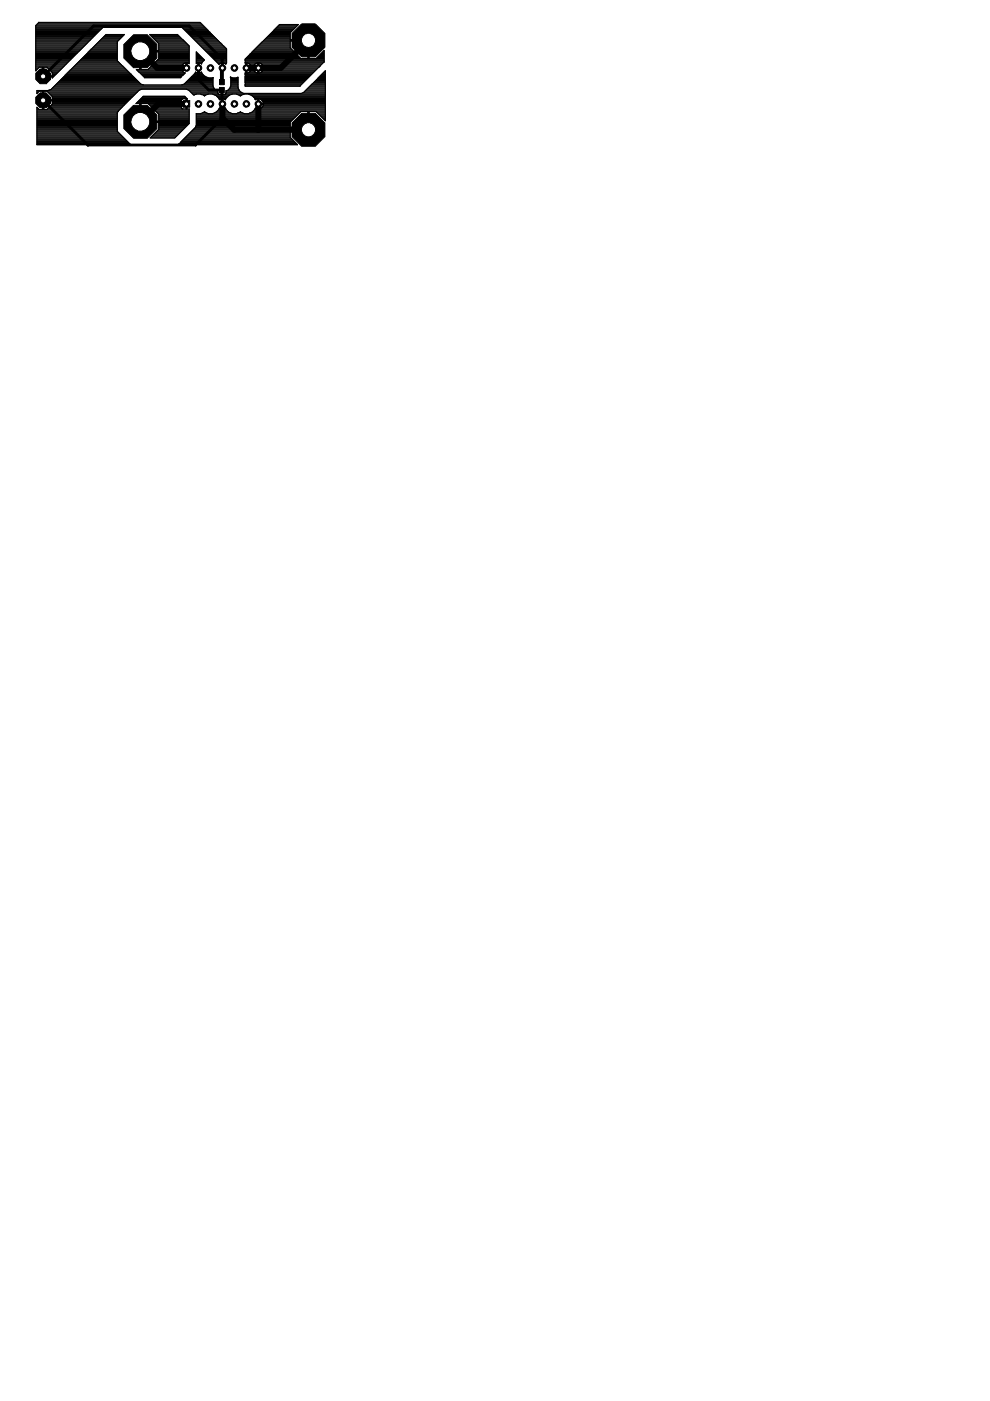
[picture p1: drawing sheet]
<svg xmlns="http://www.w3.org/2000/svg" width="210mm" height="297mm" viewBox="0 0 210 297" stroke-linecap="round" stroke-linejoin="round" font-family="sans-serif">
<g fill="#000" stroke="#000" stroke-width=".21">
<path d="M46.5 16.8h1.1v1.1h-1.1zM46.5 18.5h1.1v1.1h-1.1z"/>
<circle cx="9.1" cy="21.3" r="1.7"/>
</g>
<path d="M29.8 10.9l3.5 3.5h6.2M65.4 8.6l-5.9 5.8h-7.3M39.5 22h-5.9l-3.8 3.8M47.2 22v3l2.4 2.5h15.8M54.8 22l-.1 5.5" fill="none" stroke="#000" stroke-width="1.3"/>
<g fill="none" stroke="#000" stroke-width=".25">
<path d="M7.6 12.4h7.6M7.6 8.4h11.6M7.6 14.9h.1M7.6 14.6h.3M7.6 14.4h.5M7.6 14.2h5.8M7.6 14h6.1M7.6 13.8h6.3M7.6 13.5h6.5M7.6 13.3h6.7M7.6 13.1h6.9M7.6 12.9h7.2"/>
<path d="M7.6 12.7h7.4M7.6 12.2h7.8M7.6 12h8M7.6 11.8h8.3M7.6 11.5h8.5M7.6 11.3h8.7M7.6 11.1h8.9M7.6 10.9h9.2M7.6 10.6h9.4M7.6 10.4h9.6M7.6 10.2h9.8M7.6 10h10"/>
<path d="M7.6 9.8h10.3M7.6 9.5h10.5M7.6 9.3h10.7M7.6 9.1h10.9M7.6 8.9h11.2M7.6 8.7h11.4M7.6 8.2h11.8M7.6 8h12M7.6 7.8h12.3M7.6 7.6h12.5M7.6 7.3h12.7M7.6 7.1h12.9"/>
<path d="M7.6 6.9h13.1M7.6 6.7h13.4M7.6 6.4h13.6M7.6 6.2h13.8M7.6 6h14M7.6 5.8h35.8M7.6 5.5h35.6M7.7 5.3h35.3M7.8 19.7h.1M7.8 19.5h.3M7.8 19.3h21.5M7.9 5.1h34.9"/>
<path d="M8.1 4.9h34.4M9 16h.3M9 15.8h.3M9 15.5h.3M9 15.3h.3M9 15.1h.3M9 14.9h.3M9 14.6h.3M9 14.4h.3M9 20h.3M9 19.7h.3M9 19.5h.3"/>
<path d="M9.3 16.2h2.1M10.1 14.4h3.1M10.2 19.5h18.9M10.4 14.6h2.6M10.4 19.7h18.5M10.5 19.1h19.1M10.6 14.9h2.2M10.6 20h18M10.8 15.1h1.7M10.9 18.9h34.6M11 15.3h1.3M11.1 16.4h.1"/>
<path d="M11.1 16h.5M11.1 15.8h.8M11.1 15.5h1M11.1 18.6h34.2M11.4 18.4h33.8M11.6 18.2h33.5M11.8 18h33.3M12 17.8h17.8M12.3 17.5h17.3M12.5 17.3h16.9M12.7 17.1h16.4M12.9 16.9h16"/>
<path d="M13.1 16.6h15.6M13.4 16.4h15.1M13.6 16.2h14.6M13.8 16h14.2M14 15.8h13.8M14.2 15.5h13.3M14.5 15.3h12.8M14.7 15.1h12.4M14.9 14.9h12M15.1 14.6h11.5M15.3 14.4h11.1M15.6 14.2h10.6"/>
<path d="M15.8 14h10.2M16 13.8h9.8M16.2 13.5h9.3M16.5 13.3h8.8M16.7 13.1h8.4M16.9 12.9h8M17.1 12.7h7.8M17.4 12.4h7.5M17.6 12.2h7.3M17.8 12h7.1M18 11.8h6.9M18.2 11.5h6.7"/>
<path d="M18.5 11.3h6.4M18.7 11.1h6.2M18.9 10.9h6M19.1 10.6h5.8M19.3 10.4h5.6M19.6 10.2h5.3M19.8 10h5.1M20 9.8h4.9M20.2 9.5h4.7M20.5 9.3h4.4M20.7 9.1h4.2M20.9 8.9h4"/>
<path d="M21.1 8.7h3.9M21.4 8.4h3.9M21.6 8.2h3.9M21.8 8h3.9M21.8 5.8l-10.7 10.7v-.2h-1.8v-2.1h.6l1.2 1.2v.7h-2.1v-1.9h-.7l-.7 .8v-9.6l.7-.7h34.1l5.6 5.7v3l-.1 .2-.7-.3v.4h-.1v-.4l-.7 .3-7.8-7.8M22 7.8h3.9M22.2 7.6h4M24.9 8.8l1.5-1.5h-3.9l-11.7 11.7-.6 .2h-2.4v.6l.5-.5h.7v1.8h2.1v-.6l-1.2-1.2h-.6v3.9h.6l1.2-1.1v-.7h-2.1v1.8h-.7l-.5-.5v8h19.9l-2.8-2.8v-4.1l.2-.3M24.9 8.8v4.1M24.9 12.5h.1M24.9 12.9l2.8 2.8M27.8 15.7l2 2.1"/>
<path d="M29.1 14.9h9.5M29.3 15.1h9.4M29.5 15.3h9.4M29.6 12.4h.3M29.6 14.6h.3M29.6 14.4h.3M29.6 14.2h.3M29.6 14h.3M29.6 13.8h.3M29.6 13.5h.3M29.6 13.3h.3M29.6 13.1h.3"/>
<path d="M29.6 12.9h.3M29.6 12.7h.3M29.6 12.2h.3M29.6 12h.3M29.6 11.8h.3M29.6 11.5h.3M29.6 11.3h.3M29.6 11.1h.3M29.7 15.5h9.5M29.8 17.8l.6 .2M29.9 10.9h10.2M30 15.8h9"/>
<path d="M30.2 16h8.6M30.4 16.2h8.1M30.6 16.4h7.7M31.5 14.6h7M31.7 14.4h7.8M31.9 14.2h6.6M31.9 7.6h6M32.1 14h6.4M32.2 7.8h5.9M32.3 13.8h6.4M32.4 8h5.9M32.6 13.5h6.3"/>
<path d="M32.6 8.2h5.9M32.8 13.3h7.3M32.8 8.4h6M33 13.1h7.1M33.1 8.7h5.9M33.2 12.9h6.9M33.3 8.9h5.9M33.4 12.7h6.7M33.5 9.1h5.9M33.7 12.4h6.4M33.7 12.2h6.4M33.7 12h6.4"/>
<path d="M33.7 11.8h6.4M33.7 11.5h6.4M33.7 11.3h6.4M33.7 11.1h6.4M33.7 10.6h6.4M33.7 10.4h6.4M33.7 10.2h6.4M33.7 10h6.4M33.7 9.8h6.4M33.7 9.5h6.2M33.7 9.3h6M38.5 14l.5-.5 .5-.2v1.2h-1l.2 .6"/>
<path d="M38.8 6h4.8M39 6.2h4.9M39.1 17.8h6M39.1 17.8l-.5 .2M39.2 6.4h4.9M39.3 17.5h5.8M39.4 6.7h4.9M39.5 14.2h.1M39.5 14h.1M39.5 13.8h.1M39.5 13.5h.1M39.6 17.3h5.5"/>
<path d="M39.6 17.3l-.5 .5M39.6 6.9h4.9M39.8 17.1h5.3M39.9 7.1h4.8M40 19.1h5.7M40 16.9h5.1M40.1 7.3h4.9M40.1 9.8v3.7l-.5-.2v1h-1.1v-.3M40.1 9.8l-2.4-2.5h-6l2 1.9v1.5h-3.8v4h1.5l2.3-2.3v-1.4h-4.1v3.7h-.7l1.7 1.8h7.7l1-1-.6-.4M40.2 16.6h4.9M40.2 19.3h6M40.3 7.6h4.9"/>
<path d="M40.4 19.5h5.8M40.5 16.4h3.5M40.5 7.8h4.9M40.7 16.2l-1.1 1.1M40.7 19.7h5.5M40.7 16.2h2.8M40.8 8h4.8M40.9 20h.7M40.9 16h2.3M41 8.2h4.9M41.1 15.8h1.9M41.2 8.4h4.9"/>
<path d="M41.3 15.6h.1M41.4 15.5h1.4M41.4 8.7h4.9M41.5 15.3l.5 .2v-1h.2v1l.5-.2a2 2 0 0 0 2.5 1.1l-.1 1.8 .3 .5 .8 .6M41.5 15.3h.1M41.5 15.3l-.8 .9M41.6 12.4h1.5M41.6 11l1.7 1.7-.5 .5-.1 .4-.5-.3v1h-.2v-1l-.4 .1zM41.6 13.3h1.2M41.6 13.1h1.4M41.6 12.9h1.6M41.6 12.7h1.7"/>
<path d="M41.6 12.2h1.2M41.6 12h1M41.6 11.8h.8M41.6 11.5h.6M41.6 11.3h.3M41.6 11.1h.1M41.7 8.9h4.8M41.9 9.1h4.9M42 15.3h.2M42 15.1h.2M42 14.9h.2M42 14.6h.2"/>
<path d="M42 14.2h.2M42 14h.2M42 13.8h.2M42 13.5h.2M42.1 9.3h4.9M42.3 9.5h4.9M42.5 9.8h4.9M42.6 20h1.5M42.7 15.3h.1M42.8 10h4.8M43 10.2h4.9M43.2 10.4h4.8"/>
<path d="M43.4 10.6h4.6M43.6 10.9h4.4M43.9 11.1h4.1M44.1 11.3h3.9M44.3 11.5h3.7M44.5 11.8h3.5M44.8 12h3.2M45 12.2h3M45.1 20h1.3M45.2 12.4h2.8M45.4 12.7h2.6M45.7 12.9h2.3"/>
<path d="M45.9 13.1h2.1M46.1 13.3h1.9M46.2 19.3v.5M46.2 19.8l.2 .2M46.3 13.5h.2M46.9 20h.3M46.9 19.7h.3M46.9 19.5h.3M47.1 13.5h.1M47.7 20h1.5M47.8 13.5h.1M47.9 19.8l-.2 .2"/>
<path d="M47.9 19.7h3.6M47.9 19.3v.5M47.9 19.5h3.2M47.9 19.3h2.9M48.4 19.1h2.3M48.6 18.9h2M48.8 18.6h1.7M48.9 16.3l.4 .2 1.2-.1v2.2l.2 .6 .4 .4M48.9 16.3v1.9l-.2 .5-.8 .6M48.9 16.3h.1M48.9 18.4h1.6M48.9 16.4h.2"/>
<path d="M48.9 18.2h1.6M48.9 18h1.6M48.9 17.8h1.6M48.9 17.5h1.6M48.9 17.3h1.6M48.9 17.1h1.6M48.9 16.9h1.6M48.9 16.6h1.6M50.2 20h1.5M50.3 16.4h.2M51.1 19.6l.6 .2h12.2l.5-.2 4.6-4.6v10.6l-2-2h-1.5v3.8h-4v-1.5l2.3-2.3h1.5v4h-3.8v1.5M52 15.5h.1"/>
<path d="M52 13.4l.1-.1v1h1.2l-.1-.3M52 13.4h.1M52 18.2h11.6M52 18h11.9M52 17.8h12.1M52 17.5h12.3M52 17.3h12.5M52 17.1h12.7M52 16.9h13M52 16.6h13.2M52 16.4h13.4M52 16.2h13.6"/>
<path d="M52 16h13.9M52 15.8h14.1M52 15.5h14.3M52 13.3h16.5M52 13.1h16.7M52 12.9h16.7M52 12.7h16.7M52 12.4h16.7M52.1 15.3h.2M52.1 15.1h.2M52.1 14.9h.2M52.1 14.6h.2"/>
<path d="M52.1 14.2h.2M52.1 14h.2M52.1 13.8h.2M52.1 13.5h.2M52.3 12.2h11.3M52.3 14.4h2.4M52.5 12h10.9M52.7 11.8h10.4M52.7 20h16.3M52.8 15.3h1.4M52.9 13.5h1.2M52.9 11.5h10"/>
<path d="M53.1 15.1l.2-.6h-1.2v1h-.1M53.1 15.1h.8M53.1 13.8h.8M53.2 11.3h9.5M53.2 14.9h.6M53.2 14l-.3-.4-.6-.3v2.2l.8-.4M53.2 14h.6M53.3 14.6h.4M53.3 14.2h.4M53.4 11.1h9.1M53.6 10.9h8.7M53.8 10.6h8.2"/>
<path d="M54.1 13.6l.6-.3v2.2a1.05 1.05 0 0 1-1-1h2.2l-.1 .3-.3 .4-.6 .3v-2.2l.6 .3 .3 .4 .1 .3h-2.2zM54.1 10.4h7.7M54.3 10.2h7.3M54.5 10h7M54.7 15.3h.2M54.7 15.1h.2M54.7 14.9h.2M54.7 14.6h.2M54.7 14.2h.2M54.7 14h.2M54.7 13.8h.2M54.7 13.5h.2"/>
<path d="M54.7 9.8h6.8M54.9 14.4h12.5M54.9 9.5h6.6M55.2 9.3h6.3M55.4 15.3h11.1M55.4 13.5h12.9M55.4 9.1h6.1M55.6 15.1h11.2M55.6 8.9h5.9M55.6 13.8h12.5M55.8 14.9h11.2M55.8 14h12.1"/>
<path d="M55.8 14.6h11.4M55.8 14.2h11.8M55.8 8.7h9.5M56 8.4h9.3v4M56.3 8.2h5.2M56.5 8h5M56.7 7.8h4.8M56.9 7.6h4.6M57.2 7.3h4.3M57.4 7.1h4.1M57.6 6.9h4M57.8 6.7h4"/>
<path d="M58.1 6.4h3.9M58.3 6.2h4M58.5 6h4M58.7 5.8h4M58.9 5.5h4M59.2 5.3h3.9M61.5 8.4v-1.5l1.8-1.7h-4l-7.3 7.3v.9M63.8 12.4l-2.3-2.3v-1.4h4v3.7M64 19.7h5M64.5 19.5h4.5M64.7 19.3h4.3M64.9 19.1h4.1"/>
<path d="M65.1 18.9h3.9M65.3 12.2h.2M65.3 12h.2M65.3 11.8h.2M65.3 11.5h.2M65.3 11.3h.2M65.3 11.1h.2M65.3 10.9h.2M65.3 10.6h.2M65.3 10.4h.2M65.3 10.2h.2M65.3 10h.2"/>
<path d="M65.3 9.8h.2M65.3 9.5h.2M65.3 9.3h.2M65.3 9.1h.2M65.3 8.9h.2M65.3 18.6h3.7M65.6 18.4h3.4M65.8 18.2h3.2M66 18h3M66.2 17.8h2.8M66.5 17.5h2.5M66.7 17.3h2.3"/>
<path d="M66.9 17.1h2.1M67 12.4l1.7-1.7v2.4l-5.1 5.2h-11.6v-2.8M67.1 16.9h1.9M67.2 12.2h1.5M67.4 16.6h1.6M67.4 12h1.3M67.6 16.4h1.4M67.7 11.8h1M67.8 16.2h1.2M67.9 11.5h.8M68 16h1M68.1 11.3h.6"/>
<path d="M68.2 15.8h.8M68.3 11.1h.4M68.5 15.5h.5M68.6 10.9h.1M68.7 15.3h.3M68.9 15.1h.1M7.8 23.1h.4M7.8 26h17.1M7.8 29.1h18.3M7.8 28.9h18.1M7.8 28.6h17.9M7.8 28.4h17.6"/>
<path d="M7.8 28.2h17.4M7.8 28h17.2M7.8 27.7h17.1M7.8 27.5h17.1M7.8 27.3h17.1M7.8 27.1h17.1M7.8 26.9h17.1M7.8 26.6h17.1M7.8 26.4h17.1M7.8 26.2h17.1M7.8 25.7h17.1M7.8 25.5h17.1"/>
<path d="M7.8 25.3h17.1M7.8 25.1h17.1M7.8 24.8h17.1M7.8 24.6h17.1M7.8 24.4h17.1M7.8 24.2h17.1M7.8 24h17.1M7.8 23.7h17.1M7.8 23.5h17.3M7.8 23.3h17.5M7.8 22.9h.2M7.8 30.6h19.8"/>
<path d="M7.8 30.4h19.6M7.8 30.2h19.4M7.8 30h19.2M7.8 29.7h19M7.8 29.5h18.7M7.8 29.3h18.5M9 23.1h.3M9 20.4h.3M9 22.9h.3M9 22.6h.3M9 22.4h.3M9 22.2h.3"/>
<path d="M9 22h.3M9 21.8h.3M9 21.5h.3M9 21.1h.3M9 20.9h.3M9 20.6h.3M9 20.2h.3M9.3 21.3h18M10.1 23.1h15.4M10.3 22.9h15.5M10.5 22.6h15.5M10.8 22.4h15.4"/>
<path d="M10.8 20.2h17.6M11 22.2h15.4M11 20.4h17.2M11.1 22h15.5M11.1 21.8h15.8M11.1 21.5h16M11.1 21.1h16.4M11.1 20.9h16.6M11.1 20.6h16.9M24.9 24.1h.1M29 21.8h9.5M29.3 21.5h9.2"/>
<path d="M29.5 21.3h9M29.6 23.1h.3M29.6 25.5h.3M29.6 25.3h.3M29.6 25.1h.3M29.6 24.8h.3M29.6 24.6h.3M29.6 24.4h.3M29.6 24.2h.3M29.6 24h.3M29.6 23.7h.3M29.6 23.5h.3"/>
<path d="M29.6 23.3h.3M29.6 22.9h.3M29.6 22.6h.3M29.6 22.4h.3M29.6 22.2h.3M29.6 22h.3M29.7 21.1h8.8M29.9 25.7h10.2M29.9 20.9h9.7M30.1 20.6h9.3M31.4 22h8.1M31.6 22.2h6.9"/>
<path d="M31.8 22.4h6.7M32 29.1h5.2M32.1 22.6h6.4M32.2 28.9h5.2M32.3 22.9h6.2M32.4 28.6h5.3M32.5 23.1h6.2M32.7 28.4h5.2M32.7 23.3h7.4M32.9 28.2h5.2M33 23.5h7.1M33.1 28h5.2"/>
<path d="M33.2 23.7h6.9M33.3 27.7h5.3M33.4 24h6.7M33.6 27.5h5.2M33.6 24.2h6.5M33.7 26v1.4l-1.9 1.9h5.3l3-3.1M33.7 27.3h5.3M33.7 27.1h5.5M33.7 26.9h5.8M33.7 26.6h6M33.7 26.4h6.2M33.7 26.2h6.4"/>
<path d="M33.7 25.5h6.4M33.7 25.3h6.4M33.7 25.1h6.4M33.7 24.8h6.4M33.7 24.6h6.4M33.7 24.4h6.4M37.7 30.6h25.3M38.1 30.4h24.7M38.3 30.2h24.3M38.5 22.9l.3 .2h1.3v3.1M38.5 22.9v-.8h1.1v1M38.5 30h23.9"/>
<path d="M38.7 29.7h23.4M38.9 29.5h23M39.2 29.3h22.5M39.4 29.1h22.1M39.5 23.1v-2.1h-.9l-.1 .9h1.1l.1-.9-.5-.6h-8.8l-1.6 1.5h.8v3.8h4.1v-1.5l-2.3-2.3h-1.5v4.1h10.2M39.5 22.9h.1M39.5 22.6h.1M39.5 22.4h.1M39.5 22.2h.1M39.5 21.8h.1M39.5 21.5h.1M39.5 21.3h.1"/>
<path d="M39.5 21.1h.1M39.6 28.9h21.9M39.8 28.6h21.7M40 28.4h21.5M40.3 28.2h21.2M40.5 28h21M40.7 27.7h20.8M40.9 27.5h24.4M41.1 27.3h20.4M41.4 27.1h20.1M41.4 27.1l-3.5 3.4-.3 .2h25.5l-1.6-1.6M41.5 26.9h20"/>
<path d="M41.6 26.6h19.9M41.6 26h19.9M41.6 26.4h19.9M41.6 26.2h19.9M41.6 25.7h20.1M41.6 25.5h20.3M41.6 25.3h20.5M41.6 25.1h20.8M41.6 24.8h21M41.6 24.6h21.2M41.6 24.4h21.4M41.6 24.2h21.6"/>
<path d="M42.8 24h1.1M43.1 20.2h.5M43.3 23.7h.1M45.4 24h3.5M45.7 20.2h2.9M45.8 23.7h2.7M46 20.4h2.3M46.1 23.5h2.1M46.2 20.6h1.9M46.3 23.3h1.7M46.4 20.9h1.5M46.4 20h.5v-.7h.3v.7h.5"/>
<path d="M46.4 23.1h.5M46.5 21.1h.1M47.1 23.1v-1h.1v1M47.1 23.1h.1M47.1 22.9h.1M47.1 22.6h.1M47.1 22.4h.1M47.1 22.2h.1M47.1 21.8h.1M47.1 21.5h.1M47.1 21.3h.1M47.1 21.1h.1"/>
<path d="M47.1 23.1l-.6-.2a2.06 2.06 0 0 1-3.2 .8l-.8 .4h-.9v2.4l-.2 .6M47.2 23.1l.6-.2a2.06 2.06 0 0 0 3.2 .8 2.07 2.07 0 0 0 3.1-.8l.6 .2M47.4 23.1h.5M47.7 21.1h.1M47.7 21.1l-.5-.1v.9h-.1v-.9l-.5 .1a2.94 2.94 0 0 0-1.6-1.2h-.8l-.9 .4a1.99 1.99 0 0 0-2.2-.1l-1.1-1.1-.5-.2h-9.4l-.6 .2-4.4 4.4M47.7 21.1a2.94 2.94 0 0 1 1.6-1.2h.8l.9 .4a2.07 2.07 0 0 1 3.1 .8h.1M50.5 24h1M50.8 20.2h.4M50.9 23.7h.1M53 24h10.5M53.3 20.2h15.7M53.5 23.7h10.2"/>
<path d="M53.6 20.4h15.4M53.7 23.5h15.3M53.8 20.6h15.2M53.9 23.3h15.1M54 20.9h15M54.1 23.1h.5M54.1 21.1h.1M54.2 21.1l.5-.1v.9h1.2l-.1-.1M54.7 23.1h.2M54.7 22.9h.2M54.7 22.6h.2M54.7 22.4h.2"/>
<path d="M54.7 22.2h.2M54.7 21.8h.2M54.7 21.5h.2M54.7 21.3h.2M54.7 21.1h.2M54.9 22h14.1M55 23.1h14M55.3 21.1h13.7M55.5 22.9h13.5M55.6 21.3l-.7-.3v2.1M55.6 21.3h13.4M55.6 21.3l.2 .5"/>
<path d="M55.7 22.6h13.3M55.7 21.5h13.3M55.8 22.4l.1-.3h-1.2v1M55.8 22.4h13.2M55.8 22.4l-.3 .4-.6 .3M55.8 21.8h13.2M55.8 22.2h13.2M65.3 26h.2M65.3 27.3h.2M65.3 27.1h.2M65.3 26.9h.2M65.3 26.6h.2"/>
<path d="M65.3 26.4h.2M65.3 26.2h.2M65.3 25.7h.2M65.3 25.5h.2M65.3 25.3h.2M65.3 25.1h.2M65.3 24.8h.2M65.3 24.6h.2M65.3 24.4h.2M65.3 24.2h.2M65.3 24h.2M65.3 23.7h.2"/>
<path d="M67.1 23.7h1.9M67.3 24h1.7M67.6 24.2h1.4M67.8 24.4h1.2M68 24.6h1M68.2 24.8h.8M68.5 25.1h.5M68.7 25.3h.3M68.9 25.5h.1"/>
</g>
<path d="M42.1 14.4v2.5l2.2 2.2h2.8l.1 2.9M47.1 14.5v-2l-7-7h-20.3l-10.7 10.7M47.2 14.4l-.1 .1M9.1 21.3l9.5 9.5h22.8l5.8-5.8" fill="none" stroke="#000" stroke-width=".61"/>
<path d="M47.1 14.5v2.9" fill="none" stroke="#000" stroke-width=".83"/>
<circle cx="9.1" cy="21.3" r=".55" fill="#fff" stroke="#000" stroke-width=".21"/>
<circle cx="9.1" cy="16.2" r="1.7" fill="#000" stroke="#000" stroke-width=".21"/>
<circle cx="9.1" cy="16.2" r=".55" fill="#fff" stroke="#000" stroke-width=".21"/>
<circle cx="29.8" cy="25.8" r="3.8" fill="#000" stroke="#000" stroke-width=".21"/>
<circle cx="29.8" cy="25.8" r="1.99" fill="#fff" stroke="#000" stroke-width=".21"/>
<circle cx="29.8" cy="10.9" r="3.8" fill="#000" stroke="#000" stroke-width=".21"/>
<circle cx="29.8" cy="10.9" r="1.99" fill="#fff" stroke="#000" stroke-width=".21"/>
<circle cx="65.4" cy="8.6" r="3.8" fill="#000" stroke="#000" stroke-width=".21"/>
<circle cx="65.4" cy="8.6" r="1.5" fill="#fff" stroke="#000" stroke-width=".21"/>
<circle cx="65.4" cy="27.5" r="3.8" fill="#000" stroke="#000" stroke-width=".21"/>
<circle cx="65.4" cy="27.5" r="1.5" fill="#fff" stroke="#000" stroke-width=".21"/>
<path d="M38.8 21.3h1.4v1.4h-1.4z" fill="#000" stroke="#000" stroke-width=".21"/>
<circle cx="39.5" cy="22" r=".44" fill="#fff" stroke="#000" stroke-width=".21"/>
<circle cx="42.1" cy="22" r=".7" fill="#000" stroke="#000" stroke-width=".21"/>
<circle cx="42.1" cy="22" r=".44" fill="#fff" stroke="#000" stroke-width=".21"/>
<circle cx="44.6" cy="22" r=".7" fill="#000" stroke="#000" stroke-width=".21"/>
<circle cx="44.6" cy="22" r=".44" fill="#fff" stroke="#000" stroke-width=".21"/>
<circle cx="47.2" cy="22" r=".7" fill="#000" stroke="#000" stroke-width=".21"/>
<circle cx="47.2" cy="22" r=".44" fill="#fff" stroke="#000" stroke-width=".21"/>
<circle cx="49.7" cy="22" r=".7" fill="#000" stroke="#000" stroke-width=".21"/>
<circle cx="49.7" cy="22" r=".44" fill="#fff" stroke="#000" stroke-width=".21"/>
<circle cx="52.2" cy="22" r=".7" fill="#000" stroke="#000" stroke-width=".21"/>
<circle cx="52.2" cy="22" r=".44" fill="#fff" stroke="#000" stroke-width=".21"/>
<circle cx="54.8" cy="22" r=".7" fill="#000" stroke="#000" stroke-width=".21"/>
<circle cx="54.8" cy="22" r=".44" fill="#fff" stroke="#000" stroke-width=".21"/>
<circle cx="54.8" cy="14.4" r=".7" fill="#000" stroke="#000" stroke-width=".21"/>
<circle cx="54.8" cy="14.4" r=".44" fill="#fff" stroke="#000" stroke-width=".21"/>
<circle cx="52.2" cy="14.4" r=".7" fill="#000" stroke="#000" stroke-width=".21"/>
<circle cx="52.2" cy="14.4" r=".44" fill="#fff" stroke="#000" stroke-width=".21"/>
<circle cx="49.7" cy="14.4" r=".7" fill="#000" stroke="#000" stroke-width=".21"/>
<circle cx="49.7" cy="14.4" r=".44" fill="#fff" stroke="#000" stroke-width=".21"/>
<circle cx="47.2" cy="14.4" r=".7" fill="#000" stroke="#000" stroke-width=".21"/>
<circle cx="47.2" cy="14.4" r=".44" fill="#fff" stroke="#000" stroke-width=".21"/>
<circle cx="44.6" cy="14.4" r=".7" fill="#000" stroke="#000" stroke-width=".21"/>
<circle cx="44.6" cy="14.4" r=".44" fill="#fff" stroke="#000" stroke-width=".21"/>
<circle cx="42.1" cy="14.4" r=".7" fill="#000" stroke="#000" stroke-width=".21"/>
<circle cx="42.1" cy="14.4" r=".44" fill="#fff" stroke="#000" stroke-width=".21"/>
<circle cx="39.5" cy="14.4" r=".7" fill="#000" stroke="#000" stroke-width=".21"/>
<circle cx="39.5" cy="14.4" r=".44" fill="#fff" stroke="#000" stroke-width=".21"/>
</svg>
